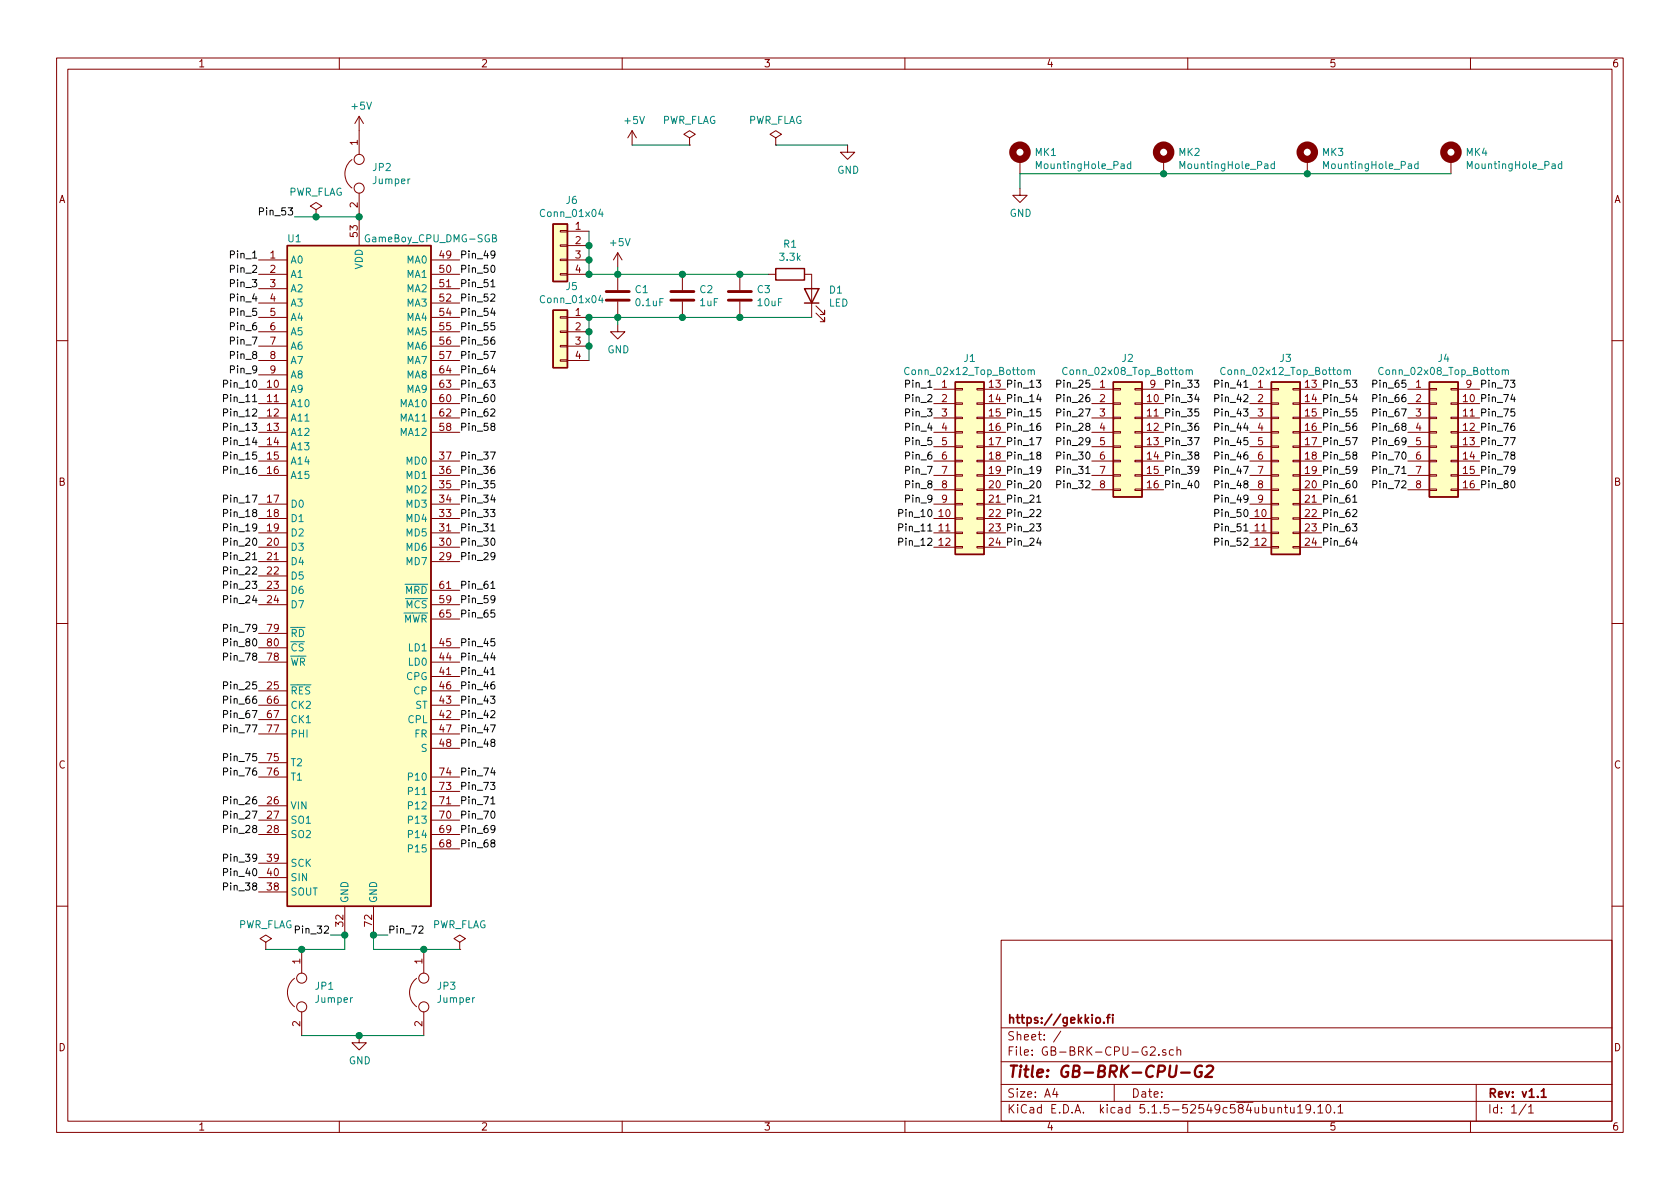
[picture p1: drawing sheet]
<svg xmlns="http://www.w3.org/2000/svg" width="297mm" height="210mm" viewBox="0 0 297 210" stroke-linecap="round" stroke-linejoin="round" font-family="sans-serif">
<defs><g id="words">
<text font-size="2.8" fill="#840000" x="178" y="190.5">Title: GB-BRK-CPU-G2</text>
<g font-size="2.1" fill="#840000">
<text x="178" y="184">Sheet: /</text>
<text x="178" y="181">https://gekkio.fi</text>
<text x="178" y="186.7">File: GB-BRK-CPU-G2.sch</text>
<text x="178" y="196.9">KiCad E.D.A. kicad 5.1.5-52549c584ubuntu19.10.1</text>
<text x="178" y="194.1">Size: A4</text>
<text x="200" y="194.1">Date:</text>
<text x="263" y="194.1">Rev: v1.1</text>
<text x="263" y="196.9">Id: 1/1</text>
</g>
<g font-size="1.8" fill="#840000">
<text x="35" y="11.9">1</text>
<text x="85" y="11.9">2</text>
<text x="135" y="11.9">3</text>
<text x="185" y="11.9">4</text>
<text x="235" y="11.9">5</text>
<text x="285" y="11.9">6</text>
<text x="63.2" y="25.7" transform="rotate(-90 63.2 25.7)">1</text>
<text x="10.4" y="35.9">A</text>
<text x="285.4" y="35.9">A</text>
<text x="63.2" y="41.9" transform="rotate(-90 63.2 41.9)">53</text>
<text x="63.2" y="36.7" transform="rotate(-90 63.2 36.7)">2</text>
<text x="101.8" y="40.6">1</text>
<text x="47.8" y="45.7">1</text>
<text x="77.8" y="45.7">49</text>
<text x="101.8" y="43.2">2</text>
<text x="101.8" y="45.7">3</text>
<text x="47.8" y="48.3">2</text>
<text x="47.8" y="50.8">3</text>
<text x="47.8" y="53.3">4</text>
<text x="77.8" y="48.3">50</text>
<text x="77.8" y="50.8">51</text>
<text x="77.8" y="53.3">52</text>
<text x="101.8" y="48.3">4</text>
<text x="47.8" y="55.9">5</text>
<text x="47.8" y="58.4">6</text>
<text x="77.8" y="55.9">54</text>
<text x="77.8" y="58.4">55</text>
<text x="101.8" y="55.9">1</text>
<text x="101.8" y="58.4">2</text>
<text x="47.8" y="61">7</text>
<text x="47.8" y="63.5">8</text>
<text x="77.8" y="61">56</text>
<text x="77.8" y="63.5">57</text>
<text x="101.8" y="61">3</text>
<text x="101.8" y="63.5">4</text>
<text x="47.3" y="68.6">10</text>
<text x="47.3" y="71.1">11</text>
<text x="47.8" y="66">9</text>
<text x="77.8" y="71.1">60</text>
<text x="77.8" y="68.6">63</text>
<text x="77.8" y="66">64</text>
<text x="166.5" y="68.6">1</text>
<text x="166.5" y="71.1">2</text>
<text x="194.5" y="68.6">1</text>
<text x="194.5" y="71.1">2</text>
<text x="203.4" y="68.6">9</text>
<text x="222.4" y="68.6">1</text>
<text x="222.4" y="71.1">2</text>
<text x="250.3" y="68.6">1</text>
<text x="250.3" y="71.1">2</text>
<text x="259.2" y="68.6">9</text>
<text x="47.3" y="73.7">12</text>
<text x="47.3" y="76.2">13</text>
<text x="77.8" y="76.2">58</text>
<text x="77.8" y="73.7">62</text>
<text x="166.5" y="73.7">3</text>
<text x="166.5" y="76.2">4</text>
<text x="194.5" y="73.7">3</text>
<text x="194.5" y="76.2">4</text>
<text x="222.4" y="73.7">3</text>
<text x="222.4" y="76.2">4</text>
<text x="250.3" y="73.7">3</text>
<text x="250.3" y="76.2">4</text>
<text x="47.3" y="78.7">14</text>
<text x="47.3" y="81.3">15</text>
<text x="47.3" y="83.8">16</text>
<text x="77.8" y="83.8">36</text>
<text x="77.8" y="81.3">37</text>
<text x="166.5" y="78.7">5</text>
<text x="166.5" y="81.3">6</text>
<text x="166.5" y="83.8">7</text>
<text x="194.5" y="78.7">5</text>
<text x="194.5" y="81.3">6</text>
<text x="194.5" y="83.8">7</text>
<text x="222.4" y="78.7">5</text>
<text x="222.4" y="81.3">6</text>
<text x="222.4" y="83.8">7</text>
<text x="250.3" y="78.7">5</text>
<text x="250.3" y="81.3">6</text>
<text x="250.3" y="83.8">7</text>
<text x="10.4" y="85.9">B</text>
<text x="47.3" y="88.9">17</text>
<text x="77.8" y="88.9">34</text>
<text x="77.8" y="86.4">35</text>
<text x="166.5" y="86.4">8</text>
<text x="166.5" y="88.9">9</text>
<text x="194.5" y="86.4">8</text>
<text x="222.4" y="86.4">8</text>
<text x="222.4" y="88.9">9</text>
<text x="250.3" y="86.4">8</text>
<text x="285.4" y="85.9">B</text>
<text x="47.3" y="91.4">18</text>
<text x="47.3" y="94">19</text>
<text x="77.8" y="94">31</text>
<text x="77.8" y="91.4">33</text>
<text x="166" y="91.4">10</text>
<text x="166" y="94">11</text>
<text x="221.9" y="91.4">10</text>
<text x="221.9" y="94">11</text>
<text x="47.3" y="96.5">20</text>
<text x="47.3" y="99.1">21</text>
<text x="47.3" y="101.6">22</text>
<text x="77.8" y="99.1">29</text>
<text x="77.8" y="96.5">30</text>
<text x="166" y="96.5">12</text>
<text x="221.9" y="96.5">12</text>
<text x="47.3" y="104.1">23</text>
<text x="47.3" y="106.7">24</text>
<text x="77.8" y="106.7">59</text>
<text x="77.8" y="104.1">61</text>
<text x="47.3" y="111.8">79</text>
<text x="77.8" y="109.2">65</text>
<text x="47.3" y="116.8">78</text>
<text x="47.3" y="114.3">80</text>
<text x="77.8" y="119.4">41</text>
<text x="77.8" y="116.8">44</text>
<text x="77.8" y="114.3">45</text>
<text x="47.3" y="121.9">25</text>
<text x="47.3" y="124.5">66</text>
<text x="77.8" y="124.5">43</text>
<text x="77.8" y="121.9">46</text>
<text x="47.3" y="127">67</text>
<text x="47.3" y="129.5">77</text>
<text x="77.8" y="127">42</text>
<text x="77.8" y="129.5">47</text>
<text x="10.4" y="135.9">C</text>
<text x="47.3" y="134.6">75</text>
<text x="47.3" y="137.2">76</text>
<text x="77.8" y="132.1">48</text>
<text x="77.8" y="137.2">74</text>
<text x="285.4" y="135.9">C</text>
<text x="47.3" y="142.2">26</text>
<text x="77.8" y="142.2">71</text>
<text x="77.8" y="139.7">73</text>
<text x="47.3" y="144.8">27</text>
<text x="47.3" y="147.3">28</text>
<text x="77.8" y="149.9">68</text>
<text x="77.8" y="147.3">69</text>
<text x="77.8" y="144.8">70</text>
<text x="47.3" y="152.4">39</text>
<text x="47.3" y="154.9">40</text>
<text x="47.3" y="157.5">38</text>
<text x="60.7" y="163.8" transform="rotate(-90 60.7 163.8)">32</text>
<text x="65.8" y="163.8" transform="rotate(-90 65.8 163.8)">72</text>
<text x="53.1" y="170.5" transform="rotate(-90 53.1 170.5)">1</text>
<text x="74.7" y="170.5" transform="rotate(-90 74.7 170.5)">1</text>
<text x="10.4" y="185.9">D</text>
<text x="53.1" y="181.5" transform="rotate(-90 53.1 181.5)">2</text>
<text x="74.7" y="181.5" transform="rotate(-90 74.7 181.5)">2</text>
<text x="285.4" y="185.9">D</text>
<text x="35" y="199.9">1</text>
<text x="85" y="199.9">2</text>
<text x="135" y="199.9">3</text>
<text x="185" y="199.9">4</text>
<text x="235" y="199.9">5</text>
<text x="285" y="199.9">6</text>
</g>
<g font-size="1.8" fill="#008484">
<text x="62.3" y="19.4">+5V</text>
<text x="110.5" y="21.9">+5V</text>
<text x="117" y="21.9">PWR_FLAG</text>
<text x="132.2" y="21.9">PWR_FLAG</text>
<text x="183.1" y="27.6">MK1</text>
<text x="183.6" y="29.9">MountingHole_Pad</text>
<text x="208.5" y="27.6">MK2</text>
<text x="209" y="29.9">MountingHole_Pad</text>
<text x="233.9" y="27.6">MK3</text>
<text x="234.4" y="29.9">MountingHole_Pad</text>
<text x="259.3" y="27.6">MK4</text>
<text x="259.8" y="29.9">MountingHole_Pad</text>
<text x="50.9" y="34.6">PWR_FLAG</text>
<text x="66" y="30.2">JP2</text>
<text x="66" y="32.6">Jumper</text>
<text x="148" y="30.7">GND</text>
<text x="95.9" y="38.4">Conn_01x04</text>
<text x="100.1" y="36.1">J6</text>
<text x="178.5" y="38.3">GND</text>
<text x="51" y="42.8">U1</text>
<text x="51.3" y="46.6">A0</text>
<text x="64.1" y="47.7" transform="rotate(-90 64.1 47.7)">VDD</text>
<text x="64.9" y="42.8">GameBoy_CPU_DMG-SGB</text>
<text x="72" y="46.6">MA0</text>
<text x="108" y="43.5">+5V</text>
<text x="138" y="46.1">3.3k</text>
<text x="138.6" y="43.8">R1</text>
<text x="51.3" y="49.1">A1</text>
<text x="51.3" y="51.7">A2</text>
<text x="72" y="49.1">MA1</text>
<text x="72" y="51.7">MA2</text>
<text x="95.9" y="53.6">Conn_01x04</text>
<text x="100.1" y="51.3">J5</text>
<text x="112.3" y="51.8">C1</text>
<text x="123.8" y="51.8">C2</text>
<text x="133.9" y="51.8">C3</text>
<text x="146.7" y="51.9">D1</text>
<text x="51.3" y="54.2">A3</text>
<text x="51.3" y="56.8">A4</text>
<text x="51.3" y="59.3">A5</text>
<text x="72" y="54.2">MA3</text>
<text x="72" y="56.8">MA4</text>
<text x="72" y="59.3">MA5</text>
<text x="112.5" y="54.1">0.1uF</text>
<text x="123.8" y="54.1">1uF</text>
<text x="134.1" y="54.1">10uF</text>
<text x="146.5" y="54.2">LED</text>
<text x="51.3" y="61.8">A6</text>
<text x="51.3" y="64.4">A7</text>
<text x="72" y="61.8">MA6</text>
<text x="72" y="64.4">MA7</text>
<text x="107.4" y="62.5">GND</text>
<text x="170.5" y="64">J1</text>
<text x="198.4" y="64">J2</text>
<text x="226.4" y="64">J3</text>
<text x="254.3" y="64">J4</text>
<text x="51.3" y="69.5">A9</text>
<text x="51.3" y="66.9">A8</text>
<text x="72" y="69.5">MA9</text>
<text x="72" y="66.9">MA8</text>
<text x="160.6" y="66.3">Conn_02x12_Top_Bottom</text>
<text x="188.5" y="66.3">Conn_02x08_Top_Bottom</text>
<text x="216.4" y="66.3">Conn_02x12_Top_Bottom</text>
<text x="244.4" y="66.3">Conn_02x08_Top_Bottom</text>
<text x="51.3" y="72">A10</text>
<text x="51.3" y="74.5">A11</text>
<text x="51.3" y="77.1">A12</text>
<text x="71" y="77.1">MA12</text>
<text x="71" y="72">MA10</text>
<text x="71" y="74.5">MA11</text>
<text x="51.3" y="79.6">A13</text>
<text x="51.3" y="82.2">A14</text>
<text x="72" y="82.2">MD0</text>
<text x="51.3" y="84.7">A15</text>
<text x="51.3" y="89.8">D0</text>
<text x="72" y="89.8">MD3</text>
<text x="72" y="87.2">MD2</text>
<text x="72" y="84.7">MD1</text>
<text x="51.3" y="92.3">D1</text>
<text x="51.3" y="94.9">D2</text>
<text x="72" y="94.9">MD5</text>
<text x="72" y="92.3">MD4</text>
<text x="51.3" y="97.4">D3</text>
<text x="51.3" y="99.9">D4</text>
<text x="72" y="99.9">MD7</text>
<text x="72" y="97.4">MD6</text>
<text x="51.3" y="102.5">D5</text>
<text x="51.3" y="105">D6</text>
<text x="51.3" y="107.6">D7</text>
<text x="71.7" y="105">MRD</text>
<text x="71.8" y="107.6">MCS</text>
<text x="51.3" y="112.6">RD</text>
<text x="71.3" y="110.1">MWR</text>
<text x="51.3" y="117.7">WR</text>
<text x="51.3" y="115.2">CS</text>
<text x="72.3" y="117.7">LD0</text>
<text x="72.3" y="115.2">LD1</text>
<text x="51.3" y="122.8">RES</text>
<text x="51.3" y="125.3">CK2</text>
<text x="71.9" y="120.3">CPG</text>
<text x="73.2" y="122.8">CP</text>
<text x="73.4" y="125.3">ST</text>
<text x="51.3" y="127.9">CK1</text>
<text x="51.3" y="130.4">PHI</text>
<text x="72.2" y="127.9">CPL</text>
<text x="73.3" y="130.4">FR</text>
<text x="51.3" y="135.5">T2</text>
<text x="74.5" y="133">S</text>
<text x="51.3" y="143.1">VIN</text>
<text x="51.3" y="138">T1</text>
<text x="72.5" y="143.1">P12</text>
<text x="72.5" y="140.6">P11</text>
<text x="72.5" y="138">P10</text>
<text x="51.3" y="145.7">SO1</text>
<text x="51.3" y="148.2">SO2</text>
<text x="72.5" y="148.2">P14</text>
<text x="72.5" y="145.7">P13</text>
<text x="51.3" y="153.3">SCK</text>
<text x="51.3" y="155.8">SIN</text>
<text x="72.5" y="150.7">P15</text>
<text x="51.3" y="158.4">SOUT</text>
<text x="61.6" y="159.8" transform="rotate(-90 61.6 159.8)">GND</text>
<text x="66.7" y="159.8" transform="rotate(-90 66.7 159.8)">GND</text>
<text x="42" y="164.2">PWR_FLAG</text>
<text x="76.3" y="164.2">PWR_FLAG</text>
<text x="55.8" y="175">JP1</text>
<text x="55.9" y="177.3">Jumper</text>
<text x="77.4" y="175">JP3</text>
<text x="77.4" y="177.3">Jumper</text>
<text x="61.7" y="188.2">GND</text>
</g>
<g font-size="1.8">
<text x="46.4" y="38.1">Pin_53</text>
<text x="41" y="45.7">Pin_1</text>
<text x="81.3" y="45.7">Pin_49</text>
<text x="41" y="48.3">Pin_2</text>
<text x="41" y="50.8">Pin_3</text>
<text x="41" y="53.3">Pin_4</text>
<text x="81.3" y="48.3">Pin_50</text>
<text x="81.3" y="50.8">Pin_51</text>
<text x="81.3" y="53.3">Pin_52</text>
<text x="41" y="55.9">Pin_5</text>
<text x="41" y="58.4">Pin_6</text>
<text x="81.3" y="55.9">Pin_54</text>
<text x="81.3" y="58.4">Pin_55</text>
<text x="41" y="61">Pin_7</text>
<text x="41" y="63.5">Pin_8</text>
<text x="81.3" y="61">Pin_56</text>
<text x="81.3" y="63.5">Pin_57</text>
<text x="40" y="68.6">Pin_10</text>
<text x="40" y="71.1">Pin_11</text>
<text x="41" y="66">Pin_9</text>
<text x="81.3" y="66">Pin_64</text>
<text x="81.3" y="68.6">Pin_63</text>
<text x="81.3" y="71.1">Pin_60</text>
<text x="160.4" y="68.6">Pin_1</text>
<text x="160.4" y="71.1">Pin_2</text>
<text x="174.9" y="68.6">13 Pin_13</text>
<text x="174.9" y="71.1">14 Pin_14</text>
<text x="187.3" y="71.1">Pin_26</text>
<text x="187.3" y="68.6">Pin_25</text>
<text x="202.9" y="71.1">10 Pin_34</text>
<text x="205.7" y="68.6">Pin_33</text>
<text x="215.3" y="68.6">Pin_41</text>
<text x="215.3" y="71.1">Pin_42</text>
<text x="230.8" y="68.6">13 Pin_53</text>
<text x="230.8" y="71.1">14 Pin_54</text>
<text x="243.2" y="68.6">Pin_65</text>
<text x="243.2" y="71.1">Pin_66</text>
<text x="258.7" y="71.1">10 Pin_74</text>
<text x="261.6" y="68.6">Pin_73</text>
<text x="40" y="76.2">Pin_13</text>
<text x="40" y="73.7">Pin_12</text>
<text x="81.3" y="73.7">Pin_62</text>
<text x="81.3" y="76.2">Pin_58</text>
<text x="160.4" y="73.7">Pin_3</text>
<text x="160.4" y="76.2">Pin_4</text>
<text x="174.9" y="73.7">15 Pin_15</text>
<text x="174.9" y="76.2">16 Pin_16</text>
<text x="187.3" y="76.2">Pin_28</text>
<text x="187.3" y="73.7">Pin_27</text>
<text x="202.9" y="73.7">11 Pin_35</text>
<text x="202.9" y="76.2">12 Pin_36</text>
<text x="215.3" y="73.7">Pin_43</text>
<text x="215.3" y="76.2">Pin_44</text>
<text x="230.8" y="73.7">15 Pin_55</text>
<text x="230.8" y="76.2">16 Pin_56</text>
<text x="243.2" y="76.2">Pin_68</text>
<text x="243.2" y="73.7">Pin_67</text>
<text x="258.7" y="73.7">11 Pin_75</text>
<text x="258.7" y="76.2">12 Pin_76</text>
<text x="40" y="78.7">Pin_14</text>
<text x="40" y="81.3">Pin_15</text>
<text x="40" y="83.8">Pin_16</text>
<text x="81.3" y="81.3">Pin_37</text>
<text x="81.3" y="83.8">Pin_36</text>
<text x="160.4" y="78.7">Pin_5</text>
<text x="160.4" y="81.3">Pin_6</text>
<text x="160.4" y="83.8">Pin_7</text>
<text x="174.9" y="78.7">17 Pin_17</text>
<text x="174.9" y="81.3">18 Pin_18</text>
<text x="174.9" y="83.8">19 Pin_19</text>
<text x="187.3" y="78.7">Pin_29</text>
<text x="187.3" y="81.3">Pin_30</text>
<text x="187.3" y="83.8">Pin_31</text>
<text x="202.9" y="78.7">13 Pin_37</text>
<text x="202.9" y="81.3">14 Pin_38</text>
<text x="202.9" y="83.8">15 Pin_39</text>
<text x="215.3" y="78.7">Pin_45</text>
<text x="215.3" y="81.3">Pin_46</text>
<text x="215.3" y="83.8">Pin_47</text>
<text x="230.8" y="78.7">17 Pin_57</text>
<text x="230.8" y="81.3">18 Pin_58</text>
<text x="230.8" y="83.8">19 Pin_59</text>
<text x="243.2" y="78.7">Pin_69</text>
<text x="243.2" y="81.3">Pin_70</text>
<text x="243.2" y="83.8">Pin_71</text>
<text x="258.7" y="78.7">13 Pin_77</text>
<text x="258.7" y="81.3">14 Pin_78</text>
<text x="258.7" y="83.8">15 Pin_79</text>
<text x="40" y="88.9">Pin_17</text>
<text x="81.3" y="86.4">Pin_35</text>
<text x="81.3" y="88.9">Pin_34</text>
<text x="160.4" y="86.4">Pin_8</text>
<text x="160.4" y="88.9">Pin_9</text>
<text x="174.9" y="86.4">20 Pin_20</text>
<text x="174.9" y="88.9">21 Pin_21</text>
<text x="187.3" y="86.4">Pin_32</text>
<text x="202.9" y="86.4">16 Pin_40</text>
<text x="215.3" y="86.4">Pin_48</text>
<text x="215.3" y="88.9">Pin_49</text>
<text x="230.8" y="86.4">20 Pin_60</text>
<text x="230.8" y="88.9">21 Pin_61</text>
<text x="243.2" y="86.4">Pin_72</text>
<text x="258.7" y="86.4">16 Pin_80</text>
<text x="40" y="91.4">Pin_18</text>
<text x="40" y="94">Pin_19</text>
<text x="81.3" y="94">Pin_31</text>
<text x="81.3" y="91.4">Pin_33</text>
<text x="159.4" y="94">Pin_11</text>
<text x="159.4" y="91.4">Pin_10</text>
<text x="174.9" y="91.4">22 Pin_22</text>
<text x="174.9" y="94">23 Pin_23</text>
<text x="215.3" y="91.4">Pin_50</text>
<text x="215.3" y="94">Pin_51</text>
<text x="230.8" y="91.4">22 Pin_62</text>
<text x="230.8" y="94">23 Pin_63</text>
<text x="40" y="96.5">Pin_20</text>
<text x="40" y="99.1">Pin_21</text>
<text x="40" y="101.6">Pin_22</text>
<text x="81.3" y="96.5">Pin_30</text>
<text x="81.3" y="99.1">Pin_29</text>
<text x="159.4" y="96.5">Pin_12</text>
<text x="174.9" y="96.5">24 Pin_24</text>
<text x="215.3" y="96.5">Pin_52</text>
<text x="230.8" y="96.5">24 Pin_64</text>
<text x="40" y="104.1">Pin_23</text>
<text x="40" y="106.7">Pin_24</text>
<text x="81.3" y="104.1">Pin_61</text>
<text x="81.3" y="106.7">Pin_59</text>
<text x="40" y="111.8">Pin_79</text>
<text x="81.3" y="109.2">Pin_65</text>
<text x="40" y="114.3">Pin_80</text>
<text x="40" y="116.8">Pin_78</text>
<text x="81.3" y="114.3">Pin_45</text>
<text x="81.3" y="116.8">Pin_44</text>
<text x="81.3" y="119.4">Pin_41</text>
<text x="40" y="124.5">Pin_66</text>
<text x="40" y="121.9">Pin_25</text>
<text x="81.3" y="121.9">Pin_46</text>
<text x="81.3" y="124.5">Pin_43</text>
<text x="40" y="129.5">Pin_77</text>
<text x="40" y="127">Pin_67</text>
<text x="81.3" y="127">Pin_42</text>
<text x="81.3" y="129.5">Pin_47</text>
<text x="40" y="134.6">Pin_75</text>
<text x="40" y="137.2">Pin_76</text>
<text x="81.3" y="137.2">Pin_74</text>
<text x="81.3" y="132.1">Pin_48</text>
<text x="40" y="142.2">Pin_26</text>
<text x="81.3" y="139.7">Pin_73</text>
<text x="81.3" y="142.2">Pin_71</text>
<text x="40" y="144.8">Pin_27</text>
<text x="40" y="147.3">Pin_28</text>
<text x="81.3" y="144.8">Pin_70</text>
<text x="81.3" y="147.3">Pin_69</text>
<text x="81.3" y="149.9">Pin_68</text>
<text x="40" y="152.4">Pin_39</text>
<text x="40" y="154.9">Pin_40</text>
<text x="40" y="157.5">Pin_38</text>
<text x="52.7" y="165.1">Pin_32</text>
<text x="68.6" y="165.1">Pin_72</text>
</g>
</g></defs>
<g fill="none" stroke="#840000" stroke-width=".18">
<path d="M10 10.3h277v189.9h-277zM12 12.2h273v186.1h-273zM60 10.3v1.9M110 10.3v1.9M160 10.3v1.9M210 10.3v1.9M260 10.3v1.9M55.9 37.1l1-.7-1-.6-1 .6 1 .7v1.2M55.9 38.3h.1M62.2 28.2a3.2 3.2 0 0 0 0 5M63.5 20.6l-.8 1.2M63.5 20.6v6.7"/>
<path d="M63.5 34.2v9.2M63.5 20.6l.8 1.2M111.8 23.1l-.8 1.3M111.8 23.1v2.5M111.8 23.1l.7 1.3M121.9 24.4l1-.7-1-.6-1 .6 1 .7v1.2M121.9 25.6h.1M137.2 24.4l1-.7-1-.6-1.1 .6 1.1 .7v1.2M137.2 25.6h.1M149.9 25.6v1.3h1.2l-1.2 1.3-1.3-1.3h1.3M180.3 33.3v1.2h1.3l-1.3 1.3-1.2-1.3h1.2M180.3 28.2v2.5"/>
<path d="M205.7 28.2v2.5M231.1 28.2v2.5M256.5 28.2v2.5M45.7 46h5.1M45.7 48.5h5.1M45.7 51h5.1M45.7 53.6h5.1M45.7 56.1h5.1M45.7 58.7h5.1M76.2 46h5.1M76.2 48.5h5.1M76.2 51h5.1"/>
<path d="M76.2 53.6h5.1M76.2 56.1h5.1M76.2 58.7h5.1M99.1 48.4h1.2v.2h-1.2zM99.1 45.8h1.2v.3h-1.2zM99.1 40.8h1.2v.2h-1.2zM99.1 43.3h1.2v.3h-1.2zM99.1 56h1.2v.3h-1.2zM99.1 58.5h1.2v.3h-1.2zM100.3 40.9h3.8M100.3 43.4h3.8M100.3 46h3.8"/>
<path d="M100.3 48.5h3.8M100.3 56.1h3.8M100.3 58.7h3.8M109.2 57.4v1.3h1.3l-1.3 1.2-1.3-1.2h1.3M109.2 44.7v2.5M109.2 48.5v2.8M109.2 53.3v2.8M109.2 44.7l-.7 1.3M109.2 44.7l.8 1.3M120.6 48.5v2.8M120.6 53.3v2.8M130.8 48.5v2.8"/>
<path d="M130.8 53.3v2.8M135.9 48.5h1.3M142.2 48.5h1.3v7.6M144.3 55.4l1.5 1.5v-.8v.8h-.8M144.3 54.1l1.5 1.5v-.7v.7h-.8M10 60.2h2M45.7 68.8h5.1M45.7 71.4h5.1M45.7 73.9h5.1M45.7 76.4h5.1M45.7 79h5.1M45.7 61.2h5.1"/>
<path d="M45.7 63.7h5.1M45.7 66.3h5.1M76.2 68.8h5.1M76.2 71.4h5.1M76.2 73.9h5.1M76.2 76.4h5.1M76.2 61.2h5.1M76.2 63.7h5.1M76.2 66.3h5.1M99.1 63.6h1.2v.3h-1.2zM99.1 61.1h1.2v.2h-1.2zM100.3 61.2h3.8"/>
<path d="M100.3 63.7h3.8M165.1 68.8h3.8M165.1 71.4h3.8M165.1 73.9h3.8M165.1 76.4h3.8M165.1 79h3.8M168.9 78.9h1.3v.2h-1.3zM168.9 76.3h1.3v.3h-1.3zM168.9 73.8h1.3v.2h-1.3zM168.9 71.2h1.3v.3h-1.3zM168.9 68.7h1.3v.3h-1.3zM172.7 78.9h1.3v.2h-1.3z"/>
<path d="M172.7 76.3h1.3v.3h-1.3zM172.7 73.8h1.3v.2h-1.3zM172.7 71.2h1.3v.3h-1.3zM172.7 68.7h1.3v.3h-1.3zM174 68.8h3.8M174 71.4h3.8M174 73.9h3.8M174 76.4h3.8M174 79h3.8M193 68.8h3.8M193 71.4h3.8M193 73.9h3.8"/>
<path d="M193 76.4h3.8M193 79h3.8M196.8 78.9h1.3v.2h-1.3zM196.8 73.8h1.3v.2h-1.3zM196.8 71.2h1.3v.3h-1.3zM196.8 68.7h1.3v.3h-1.3zM196.8 76.3h1.3v.3h-1.3zM200.7 78.9h1.2v.2h-1.2zM200.7 73.8h1.2v.2h-1.2zM200.7 71.2h1.2v.3h-1.2zM200.7 68.7h1.2v.3h-1.2zM200.7 76.3h1.2v.3h-1.2z"/>
<path d="M201.9 68.8h3.8M201.9 71.4h3.8M201.9 73.9h3.8M201.9 76.4h3.8M201.9 79h3.8M221 68.8h3.8M221 71.4h3.8M221 73.9h3.8M221 76.4h3.8M221 79h3.8M224.8 78.9h1.3v.2h-1.3zM224.8 76.3h1.3v.3h-1.3z"/>
<path d="M224.8 73.8h1.3v.2h-1.3zM224.8 71.2h1.3v.3h-1.3zM224.8 68.7h1.3v.3h-1.3zM228.6 78.9h1.3v.2h-1.3zM228.6 76.3h1.3v.3h-1.3zM228.6 73.8h1.3v.2h-1.3zM228.6 71.2h1.3v.3h-1.3zM228.6 68.7h1.3v.3h-1.3zM229.9 68.8h3.8M229.9 71.4h3.8M229.9 73.9h3.8M229.9 76.4h3.8"/>
<path d="M229.9 79h3.8M248.9 68.8h3.8M248.9 71.4h3.8M248.9 73.9h3.8M248.9 76.4h3.8M248.9 79h3.8M252.7 78.9h1.3v.2h-1.3zM252.7 73.8h1.3v.2h-1.3zM252.7 71.2h1.3v.3h-1.3zM252.7 68.7h1.3v.3h-1.3zM252.7 76.3h1.3v.3h-1.3zM256.5 78.9h1.3v.2h-1.3z"/>
<path d="M256.5 73.8h1.3v.2h-1.3zM256.5 71.2h1.3v.3h-1.3zM256.5 68.7h1.3v.3h-1.3zM256.5 76.3h1.3v.3h-1.3zM257.8 68.8h3.8M257.8 71.4h3.8M257.8 73.9h3.8M257.8 76.4h3.8M257.8 79h3.8M285 60.2h2M45.7 81.5h5.1M45.7 84.1h5.1"/>
<path d="M45.7 91.7h5.1M45.7 94.2h5.1M45.7 96.8h5.1M45.7 89.1h5.1M45.7 99.3h5.1M76.2 81.5h5.1M76.2 84.1h5.1M76.2 86.6h5.1M76.2 91.7h5.1M76.2 94.2h5.1M76.2 96.8h5.1M76.2 89.1h5.1"/>
<path d="M76.2 99.3h5.1M165.1 81.5h3.8M165.1 84.1h3.8M165.1 86.6h3.8M165.1 91.7h3.8M165.1 94.2h3.8M165.1 96.8h3.8M165.1 89.1h3.8M168.9 86.5h1.3v.2h-1.3zM168.9 89h1.3v.3h-1.3zM168.9 91.6h1.3v.2h-1.3zM168.9 94.1h1.3v.3h-1.3z"/>
<path d="M168.9 96.6h1.3v.3h-1.3zM168.9 83.9h1.3v.3h-1.3zM168.9 81.4h1.3v.3h-1.3zM172.7 86.5h1.3v.2h-1.3zM172.7 89h1.3v.3h-1.3zM172.7 91.6h1.3v.2h-1.3zM172.7 94.1h1.3v.3h-1.3zM172.7 96.6h1.3v.3h-1.3zM172.7 83.9h1.3v.3h-1.3zM172.7 81.4h1.3v.3h-1.3zM174 81.5h3.8M174 84.1h3.8"/>
<path d="M174 86.6h3.8M174 91.7h3.8M174 94.2h3.8M174 96.8h3.8M174 89.1h3.8M193 81.5h3.8M193 84.1h3.8M193 86.6h3.8M196.8 81.4h1.3v.3h-1.3zM196.8 83.9h1.3v.3h-1.3zM196.8 86.5h1.3v.2h-1.3zM200.7 81.4h1.2v.3h-1.2z"/>
<path d="M200.7 83.9h1.2v.3h-1.2zM200.7 86.5h1.2v.2h-1.2zM201.9 81.5h3.8M201.9 84.1h3.8M201.9 86.6h3.8M221 81.5h3.8M221 84.1h3.8M221 86.6h3.8M221 91.7h3.8M221 94.2h3.8M221 96.8h3.8M221 89.1h3.8"/>
<path d="M224.8 86.5h1.3v.2h-1.3zM224.8 89h1.3v.3h-1.3zM224.8 91.6h1.3v.2h-1.3zM224.8 94.1h1.3v.3h-1.3zM224.8 96.6h1.3v.3h-1.3zM224.8 83.9h1.3v.3h-1.3zM224.8 81.4h1.3v.3h-1.3zM228.6 86.5h1.3v.2h-1.3zM228.6 89h1.3v.3h-1.3zM228.6 91.6h1.3v.2h-1.3zM228.6 94.1h1.3v.3h-1.3zM228.6 96.6h1.3v.3h-1.3z"/>
<path d="M228.6 83.9h1.3v.3h-1.3zM228.6 81.4h1.3v.3h-1.3zM229.9 81.5h3.8M229.9 84.1h3.8M229.9 86.6h3.8M229.9 91.7h3.8M229.9 94.2h3.8M229.9 96.8h3.8M229.9 89.1h3.8M248.9 81.5h3.8M248.9 84.1h3.8M248.9 86.6h3.8"/>
<path d="M252.7 81.4h1.3v.3h-1.3zM252.7 83.9h1.3v.3h-1.3zM252.7 86.5h1.3v.2h-1.3zM256.5 81.4h1.3v.3h-1.3zM256.5 83.9h1.3v.3h-1.3zM256.5 86.5h1.3v.2h-1.3zM257.8 81.5h3.8M257.8 84.1h3.8M257.8 86.6h3.8M10 110.3h2M45.7 101.8h5.1M45.7 104.4h5.1"/>
<path d="M45.7 106.9h5.1M45.7 117.1h5.1M45.7 114.5h5.1M45.7 112h5.1M76.2 104.4h5.1M76.2 106.9h5.1M76.2 119.6h5.1M76.2 117.1h5.1M76.2 114.5h5.1M76.2 109.5h5.1M285 110.3h2M45.7 122.2h5.1"/>
<path d="M45.7 127.2h5.1M45.7 124.7h5.1M45.7 129.8h5.1M45.7 137.4h5.1M45.7 134.9h5.1M76.2 122.2h5.1M76.2 127.2h5.1M76.2 124.7h5.1M76.2 129.8h5.1M76.2 132.3h5.1M76.2 139.9h5.1M76.2 137.4h5.1"/>
<path d="M45.7 142.5h5.1M45.7 145h5.1M45.7 147.6h5.1M45.7 157.7h5.1M45.7 152.6h5.1M45.7 155.2h5.1M76.2 142.5h5.1M76.2 145h5.1M76.2 147.6h5.1M76.2 150.1h5.1M10 160.2h2M47 166.6l1-.6-1-.7-1 .7 1 .6v1.3"/>
<path d="M47 167.9h.1M52.1 173a3.2 3.2 0 0 0 0 5M53.3 167.9v4.2M53.3 178.9v4.2M61 160.3v5M66 160.3v5M73.7 173a3.2 3.2 0 0 0 0 5M74.9 167.9v4.2M74.9 178.9v4.2M81.3 166.6l1-.6-1-.7-1 .7 1 .6v1.3M81.3 167.9h.1M177 166.3h108v32h-108z"/>
<path d="M285 160.2h2M60 198.3v1.9M63.5 183.1v1.3h1.3l-1.3 1.3-1.3-1.3h1.3M110 198.3v1.9M160 198.3v1.9M177 194.8h108M177 191.8h108M177 187.8h108M177 181.8h108M186.5 192.5l-.4 1h1M186.8 193v1M187.6 182.3l-1.3 2"/>
<path d="M197 191.8v3M203.4 185.3l.2-.2h.4l.2 .2 .1 .2-1 1.1h1M204.9 186.5v.1M206.1 185.7a.37 .37 0 0 0-.6 .1l.1 .2 .5 .2 .1 .1-.2 .3-.5-.1M207.5 185.7l-.5-.1-.2 .3v.6l.2 .1 .5-.1M208.1 185.7h.1a.37 .37 0 0 1 .6 .1v.8M208.1 185.1v1.5M210 198.3v1.9M226 196l.2-.2 .3 .1 .1 .9M227.1 195.8h.6M227.3 195.3v1.3l.4 .2M228.2 195.8v.9l.4 .1 .2-.1"/>
<path d="M228.8 195.8v1M229.4 195.8l.5-.5v1.5M229.4 196.8h.9M231.7 196l-.1 .2a.48 .48 0 0 1-.7-.1v-.6a.48 .48 0 0 1 .7-.1v.1a1.19 1.19 0 0 1-.2 1.2l-.4 .1M232.4 196.7v.1M233 195.8l.5-.5v1.5M233 196.8h.9M234.6 195.4l.2-.1a.8 .8 0 0 1 .5 .8 .8 .8 0 0 1-.5 .7 1 1 0 0 1-.2-1.4zM235.9 196.7v.1M236.6 195.8l.4-.5v1.5M236.6 196.8h.8M260 198.3v1.9"/>
<path d="M261 191.8v6.5M269.8 195.2l-1.2 2M270.3 195.8l.4-.5v1.5M270.3 196.8h.8"/>
<circle cx="63.5" cy="28.2" r=".89"/>
<circle cx="63.5" cy="33.3" r=".89"/>
<circle cx="53.3" cy="173" r=".89"/>
<circle cx="53.3" cy="178" r=".89"/>
<circle cx="74.9" cy="173" r=".89"/>
<circle cx="74.9" cy="178" r=".89"/>
</g>
<path d="M195.7 179.9h.5M196.2 179.4l-.3 .2v1.3M196.7 179.4v.2M196.7 179.9v1M193.8 180.1l.2-.2 .5 .2v.7l-.3 .1-.4-.1zM195.2 180.8v.1M272.5 193l.4-.5v1.5M272.5 194h.9" fill="none" stroke="#840000" stroke-width=".3"/>
<path d="M208.8 189.7h1.6M212.5 188.5a1.01 1.01 0 0 0-1.1 .3 1.01 1.01 0 0 0-.1 1.2 .65 .65 0 0 0 1.1 .3l.1-.7h-.4M213.4 188.6l.3-.2h.4a.46 .46 0 0 1 .4 .6l-.2 .3-1.2 1.1h1.2" fill="none" stroke="#840000" stroke-width=".41"/>
<path d="M107.2 53.1h4.1M107.2 51.6h4.1M118.6 53.1h4.1M118.6 51.6h4.1M128.8 53.1h4M128.8 51.6h4" fill="none" stroke="#840000" stroke-width=".51"/>
<g fill="#ffffc2" stroke="#ffffc2" stroke-width=".18">
<path d="M97.8 39.6h2.5v10.2h-2.5z"/>
<path d="M252.7 67.6h5.1v20.3h-5.1z"/>
<path d="M196.8 67.6h5.1v20.3h-5.1z"/>
<path d="M224.8 67.6h5.1v30.4h-5.1z"/>
<path d="M50.8 43.4h25.4v116.9h-25.4z"/>
<path d="M168.9 67.6h5.1v30.4h-5.1z"/>
<path d="M97.8 54.9h2.5v10.1h-2.5z"/>
</g>
<path d="M97.8 39.6h2.5v10.2h-2.5zM50.8 43.4h25.4v116.9h-25.4zM97.8 54.9h2.5v10.1h-2.5zM137.2 47.5h5v2h-5zM142.2 51h2.6l-1.3 2.6zM142.2 53.6h2.6M168.9 67.6h5.1v30.4h-5.1zM196.8 67.6h5.1v20.3h-5.1zM224.8 67.6h5.1v30.4h-5.1zM252.7 67.6h5.1v20.3h-5.1z" fill="none" stroke="#840000" stroke-width=".25"/>
<g fill="none" stroke="#008484" stroke-width=".18">
<path d="M106.2 37l-.3 .9h.8M106.5 37.5v.8M199.9 29h-.3l-.3 .2 .1 .6h.5M199.9 28.5v1.3M225.3 29h-.3l-.3 .2 .1 .6h.5M225.3 28.5v1.3M250.7 29h-.3l-.3 .2 .1 .6h.5M250.7 28.5v1.3M276.1 29h-.3l-.3 .2 .1 .6h.5M276.1 28.5v1.3M87.1 42.1h.5l.1-.5-.6-.1v1.3h.5l.2-.3v-.2l-.3-.2M106.2 52.2l-.3 .9h.8"/>
<path d="M106.5 52.7v.8M160.7 65.1a.6 .6 0 0 0-.8 .4 .6 .6 0 0 0 .6 .7l.2-.1M181.8 65.5l.2-.1 .3 .1v.7M181.8 65.4v.8M182.3 65.6l.2-.2 .3 .1 .1 .7M188.7 65.1a.6 .6 0 0 0-.9 .4 .6 .6 0 0 0 .6 .7l.3-.1M209.7 65.5l.2-.1 .3 .1 .1 .7M209.7 65.4v.8M210.3 65.6l.1-.2 .3 .1 .1 .7M216.6 65.1a.6 .6 0 0 0-.8 .4 .6 .6 0 0 0 .6 .7l.2-.1M237.7 65.5l.1-.1 .4 .1v.7M237.7 65.4v.8"/>
<path d="M238.2 65.6l.2-.2 .3 .1 .1 .7M244.6 65.1a.6 .6 0 0 0-.9 .4 .6 .6 0 0 0 .6 .7l.3-.1M265.6 65.5l.2-.1 .3 .1v.7M265.6 65.4v.8M266.1 65.6l.2-.2 .3 .1 .1 .7"/>
</g>
<g fill="none" stroke="#840000" stroke-width="1.3">
<circle cx="180.3" cy="26.9" r="1.27"/>
<circle cx="205.7" cy="26.9" r="1.27"/>
<circle cx="231.1" cy="26.9" r="1.27"/>
<circle cx="256.5" cy="26.9" r="1.27"/>
</g>
<path d="M52.1 38.3h11.4M111.8 25.6h10.1M137.2 25.6h12.7M256.5 30.7h-76.2v2.6M104.1 40.9v7.6h31.8M109.2 47.2v1.3M109.2 56.1v1.3M143.5 56.1h-39.4v7.6M58.4 165.3h2.6v2.6h-14M68.6 165.3h-2.6v2.6h15.3M53.3 183.1h21.6" fill="none" stroke="#008400" stroke-width=".18"/>
<g fill="none" stroke="#000" stroke-width=".18">
<path d="M45.9 37.4h.6l.1-.2-.1-.3-.1-.2h-.5v1.3M86.8 49.8l.3-.4v1.3M86.8 52.1l.5-.1 .2 .3v.2l-.8 .8h.8M86.8 50.7h.7M86.9 47l.2-.1a.69 .69 0 0 1 .4 .6 .69 .69 0 0 1-.4 .7l-.3-.3v-.2zM87.1 54.5l-.3 .9h.8M87.4 59.6l-.4 .1a.87 .87 0 0 0 0 1.2l.5-.1v-.6l-.5-.1-.2 .2M87.4 55v.8M87.5 57.1h-.7v.6l.2-.1h.4l.1 .6-.2 .1-.5-.1M87.5 44.9l-.2 .3h-.3l-.2-.3v-.4l.2-.1h.3l.2 .2a.97 .97 0 0 1-.2 1h-.4M39.5 75.5h.6l.2-.2-.1-.3-.2-.2h-.5v1.3M39.5 67.9l.6-.1 .2-.1-.1-.3-.2-.2h-.5v1.3"/>
<path d="M39.5 70.4h.6l.2-.2-.1-.3-.2-.1h-.5v1.2M39.5 73l.6-.1 .2-.2-.1-.3-.2-.1h-.5v1.3M39.5 78h.6l.2-.2-.1-.3-.2-.1h-.5v1.3M86.7 62.1h.9l-.6 1.3M86.7 67.2h.8l-.4 .5 .4 .1-.1 .6-.5 .1-.2-.1M86.7 79.9h.9l-.6 1.3M86.8 72.4l.5-.1 .2 .4v.2l-.8 .7h.8M86.9 69.9l.2-.1a.69 .69 0 0 1 .4 .6 .69 .69 0 0 1-.4 .6l-.3-.2v-.2zM87 75.4l-.2-.1v-.3l.2-.2 .4 .1 .1 .4-.6 .2-.1 .1v.3l.2 .2h.4l.1-.2v-.4l-.2-.1M87.1 64.6l-.3 .9h.8M87.4 65.1v.9M183.2 67.2h.8l-.4 .5 .4 .1-.1 .6-.5 .1-.2-.1"/>
<path d="M183.2 77.4h.9l-.6 1.3M183.6 69.7l-.3 .9h.8M183.9 74.8l-.4 .1a.87 .87 0 0 0 0 1.2l.5-.1v-.5l-.5-.2-.2 .3M183.9 70.2v.8M184 72.3h-.6l-.1 .6 .2-.1 .4 .1 .1 .6-.2 .1-.5-.1M186.8 70.4h.7l.1-.2-.1-.3-.2-.1h-.5v1.2M186.8 67.9l.7-.1 .1-.1-.1-.3-.2-.2h-.5v1.3M186.8 75.5h.7l.1-.2-.1-.3-.2-.2h-.5v1.3M186.8 78h.7l.1-.2-.1-.3-.2-.1h-.5v1.3M186.8 73l.7-.1 .1-.2-.1-.3-.2-.1h-.5v1.3M211.2 67.2h.8l-.4 .5 .3 .1v.6l-.5 .1-.2-.1M211.2 77.4h.8l-.5 1.3"/>
<path d="M211.6 69.7l-.3 .9h.7M211.9 74.8l-.4 .1a.87 .87 0 0 0 0 1.2l.4-.1v-.5l-.4-.2-.2 .3M211.9 70.2v.8M211.9 72.3h-.6v.6l.1-.1 .5 .1v.6l-.2 .1-.4-.1M214.8 67.9l.6-.1 .1-.1-.1-.3-.1-.2h-.5v1.3M214.8 70.4h.6l.1-.2-.1-.3-.1-.1h-.5v1.2M214.8 73l.6-.1 .1-.2-.1-.3-.1-.1h-.5v1.3M214.8 75.5h.6l.1-.2-.1-.3-.1-.2h-.5v1.3M214.8 78h.6l.1-.2-.1-.3-.1-.1h-.5v1.3M239.1 77.4h.9l-.6 1.3M239.1 67.2h.8l-.4 .5 .4 .1-.1 .6-.5 .1-.2-.1M239.5 69.7l-.3 .9h.8"/>
<path d="M239.8 74.8l-.4 .1a.87 .87 0 0 0 0 1.2l.5-.1v-.5l-.5-.2-.2 .3M239.8 70.2v.8M239.9 72.3h-.7v.6l.2-.1 .4 .1 .1 .6-.2 .1-.5-.1M242.7 75.5h.6l.2-.2-.1-.3-.2-.2h-.5v1.3M242.7 67.9l.6-.1 .2-.1-.1-.3-.2-.2h-.5v1.3M242.7 70.4h.6l.2-.2-.1-.3-.2-.1h-.5v1.2M242.7 73l.6-.1 .2-.2-.1-.3-.2-.1h-.5v1.3M242.7 78h.6l.2-.2-.1-.3-.2-.1h-.5v1.3M267.1 67.2h.7l-.4 .5 .4 .1-.1 .6-.4 .1-.2-.1M267.1 77.4h.8l-.5 1.3M267.4 69.7l-.3 .9h.8M267.7 74.8l-.3 .1a.87 .87 0 0 0 0 1.2l.4-.1v-.5l-.4-.2-.3 .3"/>
<path d="M267.7 70.2v.8M267.8 72.3h-.6l-.1 .6 .2-.1 .4 .1 .1 .6-.2 .1-.5-.1M39.5 80.6l.6-.1 .2-.1-.1-.3-.2-.2h-.5v1.3M39.5 83.1h.6l.2-.2-.1-.3-.2-.1h-.5v1.2M39.5 88.2h.6l.2-.2-.1-.3-.2-.2h-.5v1.3M39.5 90.7h.6l.2-.2-.1-.3-.2-.1h-.5v1.3M39.5 93.3l.6-.1 .2-.1-.1-.3-.2-.2h-.5v1.3M39.5 95.8h.6l.2-.2-.1-.3-.2-.1h-.5v1.2M39.5 98.4l.6-.1 .2-.2-.1-.3-.2-.1h-.5v1.3M86.7 90.1h.8l-.4 .5 .4 .1-.1 .6-.5 .1-.2-.2M86.8 93l.3-.4v1.3M86.8 93.9h.7"/>
<path d="M87 95.2h.1a.69 .69 0 0 1 .4 .6 .69 .69 0 0 1-.4 .6 .83 .83 0 0 1-.1-1.2zM87.1 87.5l-.3 .9h.8M87.4 82.5h-.4a.87 .87 0 0 0 0 1.2l.5-.1v-.5l-.5-.1-.2 .2M87.4 88v.8M87.5 85h-.7v.6l.2-.1 .4 .1 .1 .6-.2 .1-.5-.1M87.5 98.3l-.2 .2h-.3l-.2-.2v-.5l.2-.1h.3l.2 .3a.97 .97 0 0 1-.2 .9l-.4 .1M158.9 95.8h.6l.1-.2v-.3l-.2-.1h-.5v1.2M158.9 93.3l.6-.1 .1-.1v-.3l-.2-.2h-.5v1.3M158.9 90.7h.6l.1-.2v-.3l-.2-.1h-.5v1.3M183.2 92.6h.8l-.4 .5 .4 .1-.1 .6-.5 .1-.2-.1M183.3 90.2l.5-.1 .2 .3v.2l-.8 .8h.8M183.3 87.9l.4-.4v1.3"/>
<path d="M183.3 88.8h.7M183.5 85.1l.1-.1a.69 .69 0 0 1 .4 .6 .69 .69 0 0 1-.4 .7 .83 .83 0 0 1-.1-1.2zM183.5 80.5l-.1-.1v-.3l.1-.2 .4 .1 .1 .4-.6 .1-.1 .2v.3l.2 .2 .4-.1 .1-.1v-.4l-.2-.1M183.6 95.1l-.3 .9h.8M183.9 95.6v.8M184 83l-.2 .3h-.3l-.2-.3 .1-.4 .1-.1h.3l.2 .2a.97 .97 0 0 1-.2 1h-.4M186.8 80.6l.7-.1 .1-.1-.1-.3-.2-.2h-.5v1.3M186.8 83.1h.7l.1-.2-.1-.3-.2-.1h-.5v1.2M186.8 85.7l.7-.1 .1-.2-.1-.3-.2-.1h-.5v1.3M211.4 85.1l.2-.1a.69 .69 0 0 1 .4 .6 .69 .69 0 0 1-.4 .7l-.3-.3v-.2zM211.5 80.5l-.2-.1v-.3l.2-.2 .4 .1v.4l-.5 .1-.1 .2v.3l.2 .2 .4-.1 .1-.1-.1-.4-.2-.1M212 83l-.3 .3h-.2l-.2-.3v-.4l.2-.1h.2l.3 .2a.97 .97 0 0 1-.3 1h-.3"/>
<path d="M214.8 80.6l.6-.1 .1-.1-.1-.3-.1-.2h-.5v1.3M214.8 83.1h.6l.1-.2-.1-.3-.1-.1h-.5v1.2M214.8 85.7l.6-.1 .1-.2-.1-.3-.1-.1h-.5v1.3M214.8 88.2h.6l.1-.2-.1-.3-.1-.2h-.5v1.3M214.8 90.7h.6l.1-.2-.1-.3-.1-.1h-.5v1.3M214.8 93.3l.6-.1 .1-.1-.1-.3-.1-.2h-.5v1.3M214.8 95.8h.6l.1-.2-.1-.3-.1-.1h-.5v1.2M239.1 92.6h.8l-.4 .5 .4 .1-.1 .6-.5 .1-.2-.1M239.2 87.9l.3-.4v1.3M239.2 90.2l.5-.1 .2 .3v.2l-.8 .8h.8M239.2 88.8h.7M239.3 85.1l.2-.1a.69 .69 0 0 1 .4 .6 .69 .69 0 0 1-.4 .7l-.3-.3v-.2z"/>
<path d="M239.4 80.5l-.2-.1v-.3l.2-.2 .4 .1 .1 .4-.6 .1-.1 .2v.3l.2 .2 .4-.1 .1-.1v-.4l-.2-.1M239.5 95.1l-.3 .9h.8M239.8 95.6v.8M239.9 83l-.2 .3h-.3l-.2-.3v-.4l.2-.1h.3l.2 .2a.97 .97 0 0 1-.2 1h-.4M242.7 80.6l.6-.1 .2-.1-.1-.3-.2-.2h-.5v1.3M242.7 83.1h.6l.2-.2-.1-.3-.2-.1h-.5v1.2M242.7 85.7l.6-.1 .2-.2-.1-.3-.2-.1h-.5v1.3M267.3 85.1l.1-.1a.69 .69 0 0 1 .5 .6 .69 .69 0 0 1-.5 .7l-.2-.3-.1-.2zM267.4 80.5l-.2-.1v-.3l.2-.2 .3 .1 .1 .4-.5 .1-.2 .2v.3l.3 .2 .3-.1 .1-.1v-.4l-.2-.1M267.8 83l-.2 .3h-.2l-.3-.3 .1-.4 .2-.1h.2l.2 .2a.97 .97 0 0 1-.2 1h-.3M39.5 100.9h.6l.2-.2-.1-.3-.2-.2h-.5v1.3M39.5 103.4h.6l.2-.2-.1-.3-.2-.1h-.5v1.3"/>
<path d="M39.5 106l.6-.1 .2-.1-.1-.3-.2-.2h-.5v1.3M39.5 111.1l.6-.1 .2-.2-.1-.3-.2-.1h-.5v1.3M39.5 113.6h.6l.2-.2-.1-.3-.2-.2h-.5v1.3M39.5 116.1h.6l.2-.2-.1-.3-.2-.1h-.5v1.3M86.8 103.1l.3-.3v1.3M86.8 118.4l.3-.4v1.3M86.8 104.1h.7M86.8 119.3h.7M87.1 115.4l-.3 .9h.8M87.4 115.9v.9M87.5 112.9h-.7v.7l.2-.2 .4 .1 .1 .6-.2 .1-.5-.1M87.5 107.9h-.7v.6l.2-.1h.4l.1 .6-.2 .1-.5-.1"/>
<path d="M87.5 105.9l-.2 .2h-.3l-.2-.2v-.4l.2-.2h.3l.2 .3a.97 .97 0 0 1-.2 .9l-.4 .1M39.5 133.9h.6l.2-.2-.1-.3-.2-.1h-.5v1.2M39.5 136.5l.6-.1 .2-.2-.1-.3-.2-.1h-.5v1.3M39.5 128.8h.6l.2-.2-.1-.3-.2-.1h-.5v1.3M39.5 126.3h.6l.2-.2-.1-.3-.2-.2h-.5v1.3M39.5 123.8l.6-.1 .2-.2-.1-.3-.2-.1h-.5v1.3M39.5 121.2h.6l.2-.2-.1-.3-.2-.1h-.5v1.2M86.7 138.3h.8l-.4 .5 .4 .2-.1 .6h-.5l-.2-.1M86.7 123.1h.8l-.4 .5 .4 .1-.1 .6-.5 .1-.2-.1M86.7 128.2h.9l-.6 1.3M86.8 125.8l.5-.2 .2 .4v.2l-.8 .7h.8M87 131.3l-.2-.1v-.3l.2-.2 .4 .1 .1 .4-.6 .1-.1 .2v.3l.2 .2 .4-.1 .1-.1v-.4l-.2-.1"/>
<path d="M87.1 135.8l-.3 .8h.8M87.4 120.6h-.4a.87 .87 0 0 0 0 1.2l.5-.1v-.5l-.5-.1-.2 .2M87.4 136.2v.9M39.5 144.1l.6-.1 .2-.1-.1-.3-.2-.2h-.5v1.3M39.5 151.7h.6l.2-.2-.1-.3-.2-.2h-.5v1.3M39.5 154.2h.6l.2-.2-.1-.3-.2-.1h-.5v1.3M39.5 156.8l.6-.1 .2-.1-.1-.3-.2-.2h-.5v1.3M39.5 141.5h.6l.2-.2-.1-.3-.2-.1h-.5v1.3M39.5 146.6h.6l.2-.2-.1-.3-.2-.1h-.5v1.2M86.8 141.2l.3-.3v1.3M86.8 142.2h.7M87 143.5l.1-.1a.69 .69 0 0 1 .4 .7 .69 .69 0 0 1-.4 .6 .83 .83 0 0 1-.1-1.2z"/>
<path d="M87 149.1l-.2-.2v-.3l.2-.1 .4 .1 .1 .3-.6 .2-.1 .2v.2l.2 .3 .4-.1 .1-.2v-.3l-.2-.1M87.5 146.5l-.2 .3h-.3l-.2-.3v-.4l.2-.1h.3l.2 .2a.97 .97 0 0 1-.2 1h-.4M52.2 164.4h.6l.2-.2-.1-.3-.2-.2h-.5v1.3M74.1 163.9l.5-.2 .2 .4v.2l-.8 .7h.8"/>
</g>
<g fill="#008400" stroke="#008400" stroke-width=".25">
<circle cx="109.2" cy="48.5" r=".51"/>
<circle cx="63.5" cy="38.3" r=".51"/>
<circle cx="63.5" cy="183.1" r=".51"/>
<circle cx="109.2" cy="56.1" r=".51"/>
<circle cx="130.8" cy="56.1" r=".51"/>
<circle cx="231.1" cy="30.7" r=".51"/>
<circle cx="130.8" cy="48.5" r=".51"/>
<circle cx="205.7" cy="30.7" r=".51"/>
<circle cx="120.7" cy="48.5" r=".51"/>
<circle cx="74.9" cy="167.9" r=".51"/>
<circle cx="53.3" cy="167.9" r=".51"/>
<circle cx="120.7" cy="56.1" r=".51"/>
<circle cx="55.9" cy="38.3" r=".51"/>
<circle cx="104.1" cy="48.5" r=".51"/>
<circle cx="104.1" cy="43.4" r=".51"/>
<circle cx="104.1" cy="61.2" r=".51"/>
<circle cx="66" cy="165.3" r=".51"/>
<circle cx="104.1" cy="58.7" r=".51"/>
<circle cx="104.1" cy="56.1" r=".51"/>
<circle cx="61" cy="165.3" r=".51"/>
<circle cx="104.1" cy="46" r=".51"/>
</g>
<use href="#words"/>
</svg>
